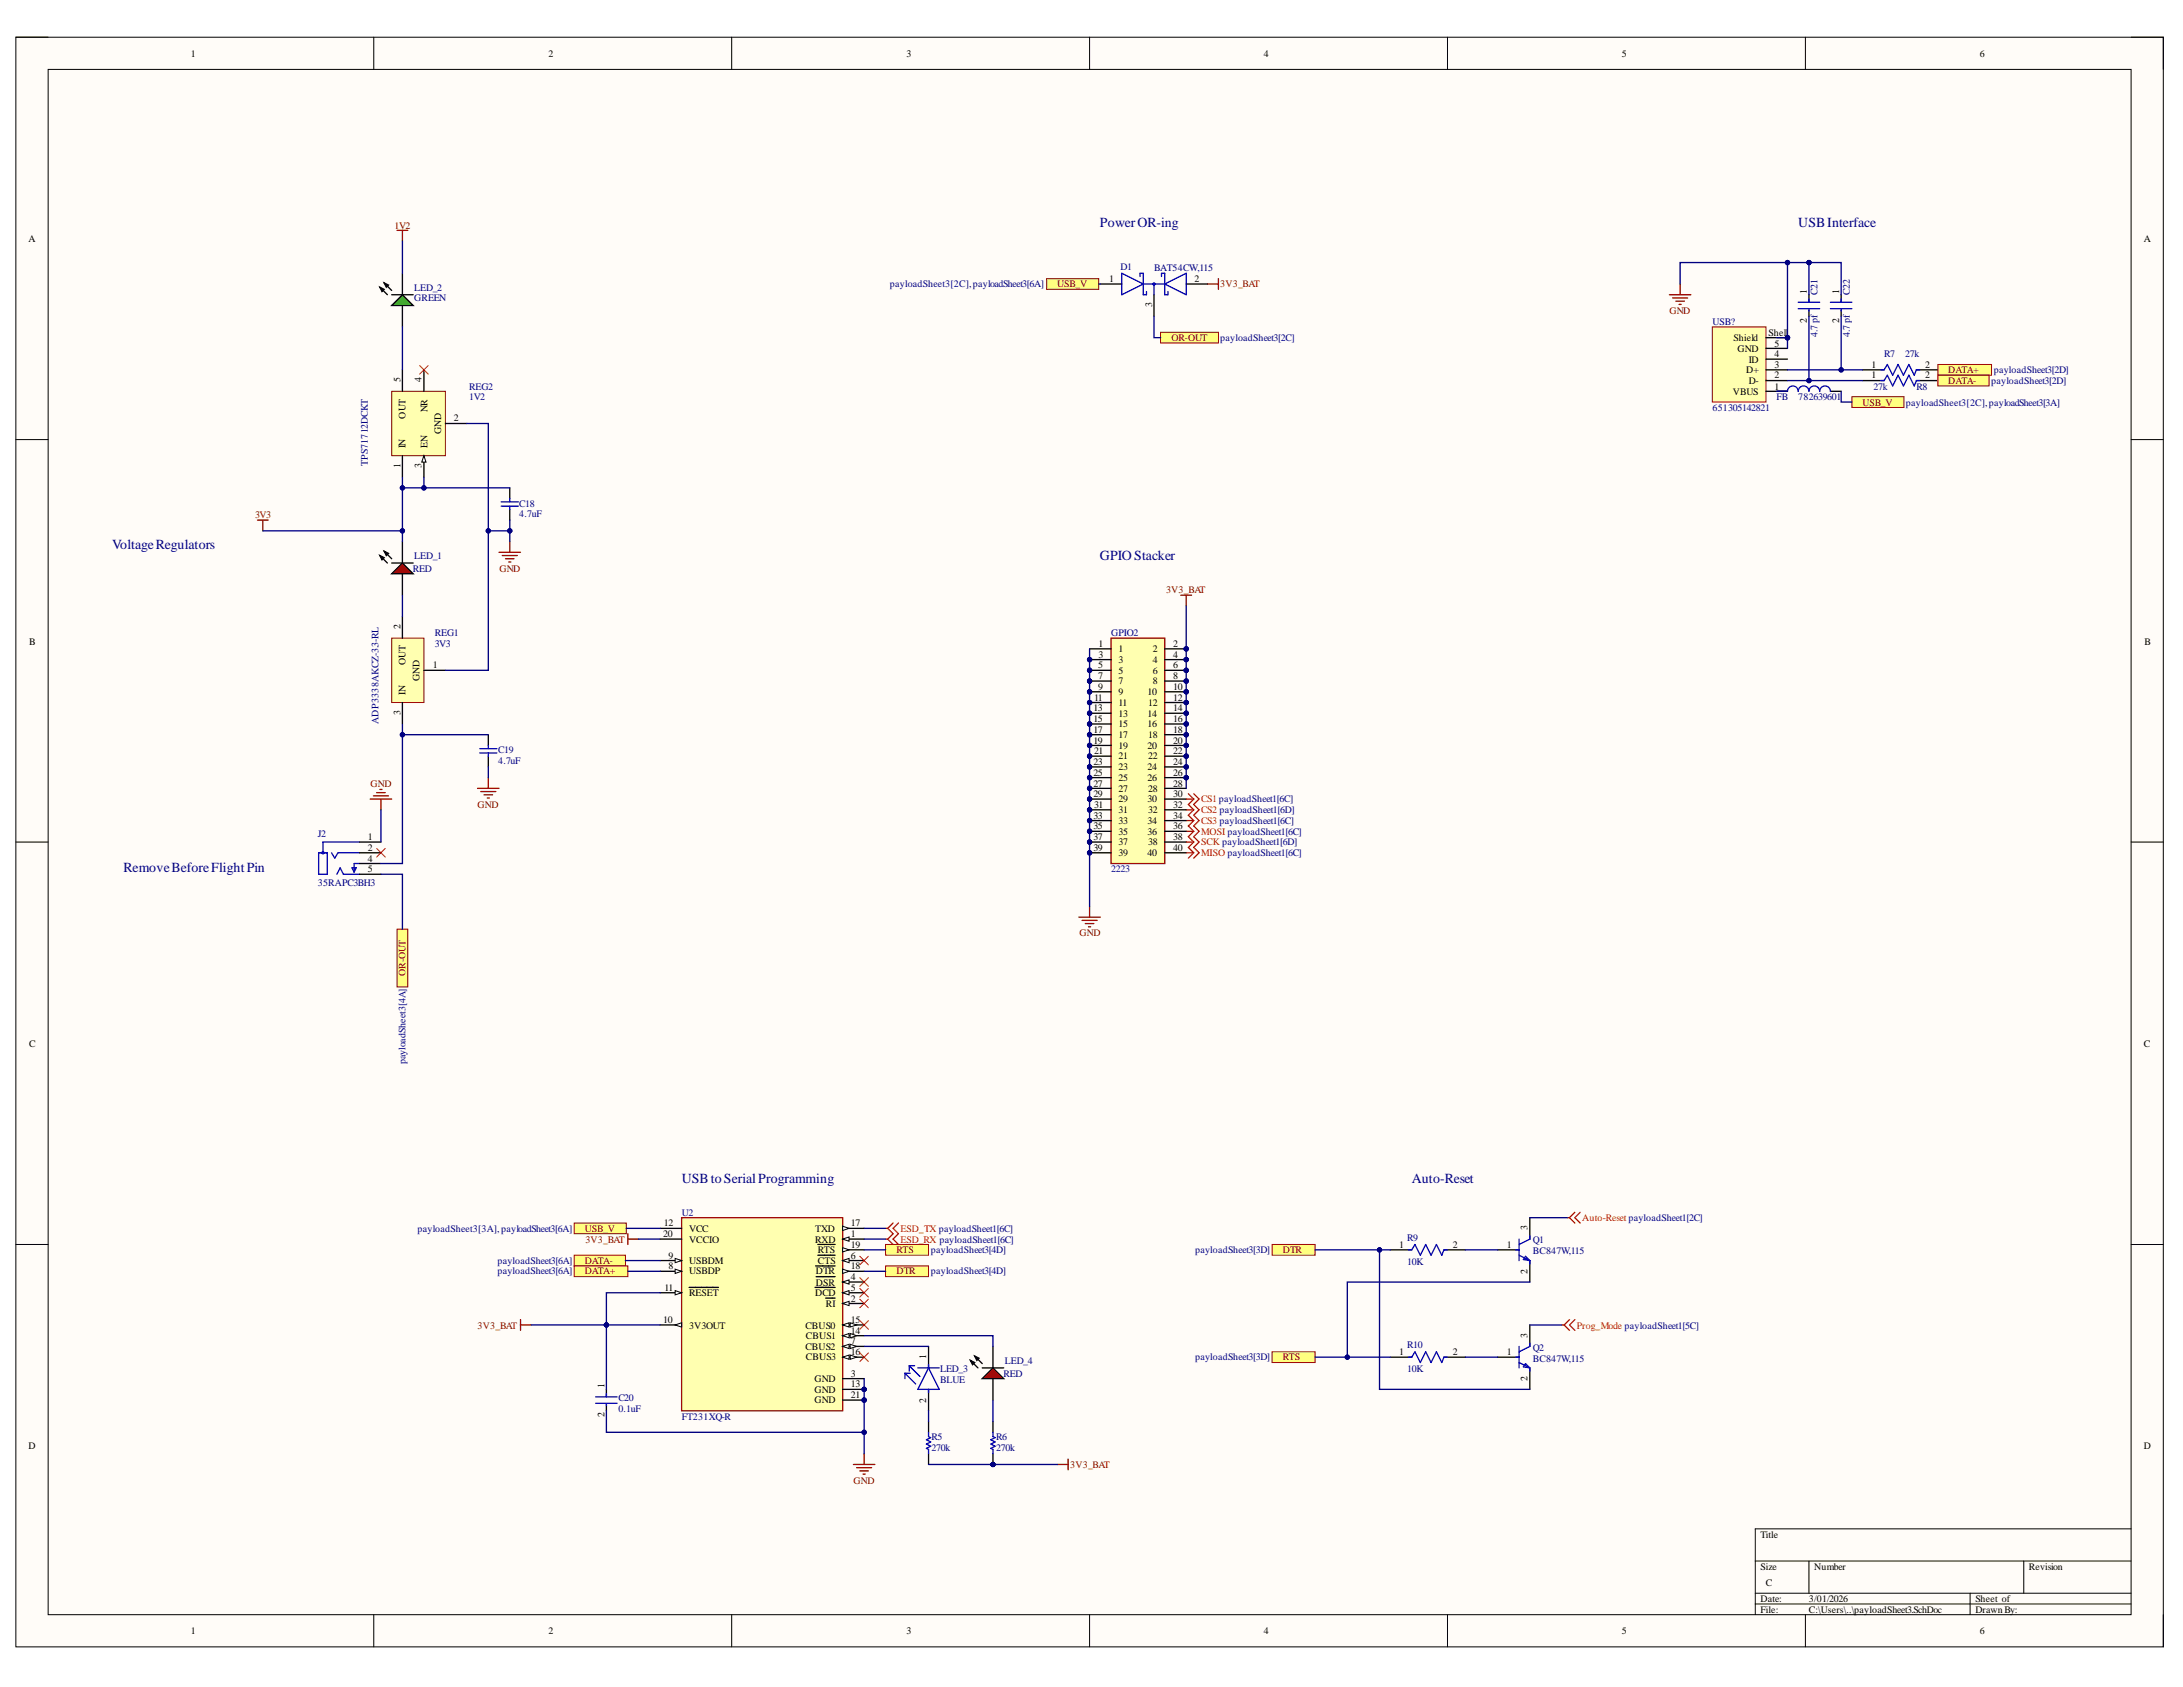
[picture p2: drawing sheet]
<svg xmlns="http://www.w3.org/2000/svg" width="279mm" height="216mm" viewBox="0 0 279 216" stroke-linecap="round" stroke-linejoin="round" font-family="sans-serif">
<defs><g id="words">
<g font-size="1.8" fill="#000080">
<text x="140.8" y="29.1">PowerOR-ing</text>
<text x="230.2" y="29.1">USBInterface</text>
<text x="14.4" y="70.3">VoltageRegulators</text>
<text x="140.8" y="71.7">GPIO Stacker</text>
<text x="15.8" y="111.6">RemoveBeforeFlightPin</text>
<text x="87.3" y="151.4">USBtoSerialProgramming</text>
<text x="180.7" y="151.4">Auto-Reset</text>
</g>
<g font-size="1.3">
<text x="24.4" y="7.3">1</text>
<text x="70.2" y="7.3">2</text>
<text x="116" y="7.3">3</text>
<text x="161.8" y="7.3">4</text>
<text x="207.6" y="7.3">5</text>
<text x="253.4" y="7.3">6</text>
<text x="3.6" y="30.9">A</text>
<text x="274.4" y="30.9">A</text>
<text x="142" y="36.1">1</text>
<text x="147.5" y="39.3" transform="rotate(-90 147.5 39.3)">3</text>
<text x="152.9" y="36.1">2</text>
<text x="231.3" y="41.3" transform="rotate(-90 231.3 41.3)">2</text>
<text x="231.3" y="37.6" transform="rotate(-90 231.3 37.6)">1</text>
<text x="235.4" y="41.3" transform="rotate(-90 235.4 41.3)">2</text>
<text x="235.4" y="37.6" transform="rotate(-90 235.4 37.6)">1</text>
<text x="221.9" y="43.6">Shield</text>
<text x="222.4" y="45.1">GND</text>
<text x="223.5" y="47.8">D+</text>
<text x="223.8" y="46.4">ID</text>
<text x="226.4" y="42.9">Shell</text>
<text x="227.1" y="47.1">3</text>
<text x="227.1" y="45.7">4</text>
<text x="227.1" y="44.4">5</text>
<text x="239.5" y="47.1">1</text>
<text x="246.4" y="47.1">2</text>
<text x="51.2" y="48.9" transform="rotate(-90 51.2 48.9)">5</text>
<text x="51.9" y="53.6" transform="rotate(-90 51.9 53.6)">OUT</text>
<text x="53.9" y="48.9" transform="rotate(-90 53.9 48.9)">4</text>
<text x="54.7" y="52.7" transform="rotate(-90 54.7 52.7)">NR</text>
<text x="58.1" y="53.9">2</text>
<text x="221.8" y="50.5">VBUS</text>
<text x="223.8" y="49.1">D-</text>
<text x="227.1" y="49.9">1</text>
<text x="227.1" y="48.4">2</text>
<text x="239.5" y="48.4">1</text>
<text x="246.4" y="48.4">2</text>
<text x="51.2" y="59.9" transform="rotate(-90 51.2 59.9)">1</text>
<text x="51.9" y="57.4" transform="rotate(-90 51.9 57.4)">IN</text>
<text x="53.9" y="59.9" transform="rotate(-90 53.9 59.9)">3</text>
<text x="54.7" y="57.4" transform="rotate(-90 54.7 57.4)">EN</text>
<text x="56.5" y="55.5" transform="rotate(-90 56.5 55.5)">GND</text>
<text x="3.7" y="82.5">B</text>
<text x="51.2" y="80.5" transform="rotate(-90 51.2 80.5)">2</text>
<text x="140.6" y="82.8">1</text>
<text x="143.2" y="83.5">1</text>
<text x="147.6" y="83.5">2</text>
<text x="150.2" y="82.8">2</text>
<text x="274.5" y="82.5">B</text>
<text x="51.9" y="88.9" transform="rotate(-90 51.9 88.9)">IN</text>
<text x="51.9" y="85.1" transform="rotate(-90 51.9 85.1)">OUT</text>
<text x="53.7" y="87.1" transform="rotate(-90 53.7 87.1)">GND</text>
<text x="55.4" y="85.5">1</text>
<text x="140" y="89.7">11</text>
<text x="140.5" y="85.5">5</text>
<text x="140.5" y="86.9">7</text>
<text x="140.5" y="88.3">9</text>
<text x="140.6" y="84.2">3</text>
<text x="143.2" y="84.9">3</text>
<text x="143.2" y="86.2">5</text>
<text x="143.2" y="87.6">7</text>
<text x="143.2" y="89">9</text>
<text x="146.9" y="89">10</text>
<text x="147.6" y="84.9">4</text>
<text x="147.6" y="86.2">6</text>
<text x="147.6" y="87.6">8</text>
<text x="150.2" y="84.2">4</text>
<text x="150.2" y="85.5">6</text>
<text x="150.2" y="86.9">8</text>
<text x="150.2" y="88.3">10</text>
<text x="150.2" y="89.7">12</text>
<text x="51.2" y="91.5" transform="rotate(-90 51.2 91.5)">3</text>
<text x="139.9" y="91">13</text>
<text x="139.9" y="92.4">15</text>
<text x="139.9" y="93.8">17</text>
<text x="139.9" y="95.2">19</text>
<text x="143.2" y="90.3">11</text>
<text x="143.2" y="91.7">13</text>
<text x="143.2" y="93.1">15</text>
<text x="143.2" y="94.5">17</text>
<text x="143.2" y="95.8">19</text>
<text x="146.9" y="91.7">14</text>
<text x="146.9" y="93.1">16</text>
<text x="146.9" y="95.8">20</text>
<text x="147" y="90.3">12</text>
<text x="147" y="94.5">18</text>
<text x="150.2" y="91">14</text>
<text x="150.2" y="92.4">16</text>
<text x="150.2" y="93.8">18</text>
<text x="150.2" y="95.2">20</text>
<text x="139.9" y="97.9">23</text>
<text x="139.9" y="99.3">25</text>
<text x="139.9" y="100.7">27</text>
<text x="140" y="96.5">21</text>
<text x="143.2" y="97.2">21</text>
<text x="143.2" y="98.5">23</text>
<text x="143.2" y="100">25</text>
<text x="143.2" y="101.3">27</text>
<text x="146.9" y="98.5">24</text>
<text x="146.9" y="100">26</text>
<text x="147" y="97.2">22</text>
<text x="147" y="101.3">28</text>
<text x="150.2" y="96.5">22</text>
<text x="150.2" y="97.9">24</text>
<text x="150.2" y="99.3">26</text>
<text x="150.2" y="100.7">28</text>
<text x="47.1" y="107.5">1</text>
<text x="139.9" y="102">29</text>
<text x="139.9" y="104.8">33</text>
<text x="139.9" y="106.1">35</text>
<text x="139.9" y="107.5">37</text>
<text x="140" y="103.4">31</text>
<text x="143.2" y="102.7">29</text>
<text x="143.2" y="104">31</text>
<text x="143.2" y="105.5">33</text>
<text x="143.2" y="106.8">35</text>
<text x="146.9" y="102.7">30</text>
<text x="146.9" y="105.5">34</text>
<text x="146.9" y="106.8">36</text>
<text x="147" y="104">32</text>
<text x="150.2" y="102">30</text>
<text x="150.2" y="103.4">32</text>
<text x="150.2" y="104.8">34</text>
<text x="150.2" y="106.1">36</text>
<text x="150.2" y="107.5">38</text>
<text x="47.1" y="108.9">2</text>
<text x="47.1" y="110.3">4</text>
<text x="47.1" y="111.6">5</text>
<text x="139.9" y="108.9">39</text>
<text x="143.2" y="108.2">37</text>
<text x="143.2" y="109.6">39</text>
<text x="146.9" y="109.6">40</text>
<text x="147" y="108.2">38</text>
<text x="150.2" y="108.9">40</text>
<text x="3.7" y="134">C</text>
<text x="274.4" y="134">C</text>
<text x="84.9" y="158.3">20</text>
<text x="85" y="156.9">12</text>
<text x="85.6" y="161.1">9</text>
<text x="88.2" y="157.6">VCC</text>
<text x="88.2" y="159">VCCIO</text>
<text x="88.2" y="161.8">USBDM</text>
<text x="104.3" y="159">RXD</text>
<text x="104.3" y="157.6">TXD</text>
<text x="104.7" y="161.8">CTS</text>
<text x="104.7" y="160.4">RTS</text>
<text x="108.9" y="161.1">6</text>
<text x="108.9" y="159.7">19</text>
<text x="108.9" y="158.3">1</text>
<text x="108.9" y="156.9">17</text>
<text x="179.1" y="159.7">1</text>
<text x="185.9" y="159.7">2</text>
<text x="192.9" y="159.7">1</text>
<text x="195.5" y="157.4" transform="rotate(-90 195.5 157.4)">3</text>
<text x="85.1" y="165.2">11</text>
<text x="85.6" y="162.4">8</text>
<text x="88.2" y="165.9">RESET</text>
<text x="88.2" y="163.1">USBDP</text>
<text x="104.3" y="165.9">DCD</text>
<text x="104.4" y="164.5">DSR</text>
<text x="104.4" y="163.1">DTR</text>
<text x="105.7" y="167.2">RI</text>
<text x="108.9" y="165.2">5</text>
<text x="108.9" y="163.8">4</text>
<text x="108.9" y="162.4">18</text>
<text x="108.9" y="166.6">2</text>
<text x="195.5" y="163" transform="rotate(-90 195.5 163)">2</text>
<text x="84.9" y="169.3">10</text>
<text x="88.2" y="170">3V3OUT</text>
<text x="103.1" y="170">CBUS0</text>
<text x="103.1" y="172.7">CBUS2</text>
<text x="103.2" y="171.4">CBUS1</text>
<text x="108.9" y="169.3">15</text>
<text x="108.9" y="170.7">14</text>
<text x="108.9" y="172.1">7</text>
<text x="108.9" y="173.4">16</text>
<text x="118.5" y="173.9" transform="rotate(-90 118.5 173.9)">1</text>
<text x="179.1" y="173.4">1</text>
<text x="185.9" y="173.4">2</text>
<text x="192.9" y="173.4">1</text>
<text x="195.5" y="171.2" transform="rotate(-90 195.5 171.2)">3</text>
<text x="77.4" y="177.6" transform="rotate(-90 77.4 177.6)">1</text>
<text x="103.2" y="174.1">CBUS3</text>
<text x="104.3" y="176.9">GND</text>
<text x="104.3" y="178.2">GND</text>
<text x="104.3" y="179.6">GND</text>
<text x="108.9" y="176.2">3</text>
<text x="108.9" y="177.6">13</text>
<text x="108.9" y="178.9">21</text>
<text x="118.5" y="179.5" transform="rotate(-90 118.5 179.5)">2</text>
<text x="195.5" y="176.7" transform="rotate(-90 195.5 176.7)">2</text>
<text x="3.6" y="185.4">D</text>
<text x="77.4" y="181.4" transform="rotate(-90 77.4 181.4)">2</text>
<text x="274.4" y="185.4">D</text>
<text x="225.3" y="196.8">Title</text>
<text x="225.3" y="200.9">Size</text>
<text x="226" y="203">C</text>
<text x="232.2" y="200.9">Number</text>
<text x="259.7" y="200.9">Revision</text>
<text x="24.4" y="209.2">1</text>
<text x="70.2" y="209.2">2</text>
<text x="116" y="209.2">3</text>
<text x="161.8" y="209.2">4</text>
<text x="207.6" y="209.2">5</text>
<text x="225.3" y="205">Date:</text>
<text x="225.3" y="206.4">File:</text>
<text x="231.5" y="205">3/01/2026</text>
<text x="231.5" y="206.4">C:\Users\..\payloadSheet3.SchDoc</text>
<text x="252.8" y="205">Sheet of</text>
<text x="252.8" y="206.4">DrawnBy:</text>
<text x="253.4" y="209.2">6</text>
</g>
<g font-size="1.3" fill="#800000">
<text x="50.5" y="29.2">1V2</text>
<text x="135.3" y="36.8">USB_V</text>
<text x="156.2" y="36.8">3V3_BAT</text>
<text x="213.7" y="40.2">GND</text>
<text x="149.9" y="43.6">OR-OUT</text>
<text x="249.4" y="47.8">DATA+</text>
<text x="238.4" y="51.9">USB_V</text>
<text x="249.4" y="49.1">DATA-</text>
<text x="32.6" y="66.3">3V3</text>
<text x="63.9" y="73.2">GND</text>
<text x="149.2" y="75.9">3V3_BAT</text>
<text x="47.4" y="100.7">GND</text>
<text x="61.1" y="103.4">GND</text>
<text x="138.2" y="119.8">GND</text>
<text x="51.9" y="124.9" transform="rotate(-90 51.9 124.9)">OR-OUT</text>
<text x="74.8" y="157.6">USB_V</text>
<text x="74.8" y="161.8">DATA-</text>
<text x="74.9" y="159">3V3_BAT</text>
<text x="114.7" y="160.4">RTS</text>
<text x="164.2" y="160.4">DTR</text>
<text x="74.8" y="163.1">DATA+</text>
<text x="114.7" y="163.1">DTR</text>
<text x="61.1" y="170">3V3_BAT</text>
<text x="164.2" y="174.1">RTS</text>
<text x="109.2" y="189.9">GND</text>
<text x="137" y="187.9">3V3_BAT</text>
</g>
<g font-size="1.3" fill="#000080">
<text x="143.4" y="34.6">D1</text>
<text x="147.7" y="34.7">BAT54CW,115</text>
<text x="53" y="37.2">LED_2</text>
<text x="53" y="38.5">GREEN</text>
<text x="113.9" y="36.8">payloadSheet3[2C],payloadSheet3[6A]</text>
<text x="219.2" y="41.6">USB?</text>
<text x="232.6" y="37.7" transform="rotate(-90 232.6 37.7)">C21</text>
<text x="236.8" y="37.7" transform="rotate(-90 236.8 37.7)">C22</text>
<text x="156.2" y="43.6">payloadSheet3[2C]</text>
<text x="232.6" y="43.2" transform="rotate(-90 232.6 43.2)">4.7pf</text>
<text x="236.8" y="43.2" transform="rotate(-90 236.8 43.2)">4.7pf</text>
<text x="241.2" y="45.7">R7</text>
<text x="243.9" y="45.7">27k</text>
<text x="255.2" y="47.8">payloadSheet3[2D]</text>
<text x="60" y="49.9">REG2</text>
<text x="60" y="51.2">1V2</text>
<text x="219.2" y="52.6">651305142821</text>
<text x="227.4" y="51.2">FB</text>
<text x="230.2" y="51.2">782639601</text>
<text x="239.8" y="49.9">27k</text>
<text x="243.9" y="51.9">payloadSheet3[2C],payloadSheet3[3A]</text>
<text x="245.3" y="49.9">R8</text>
<text x="254.9" y="49.1">payloadSheet3[2D]</text>
<text x="47.1" y="59.7" transform="rotate(-90 47.1 59.7)">TPS71712DCKT</text>
<text x="66.5" y="64.8">C18</text>
<text x="53" y="71.5">LED_1</text>
<text x="66.5" y="66.2">4.7uF</text>
<text x="52.8" y="73.2">RED</text>
<text x="55.6" y="81.4">REG1</text>
<text x="55.6" y="82.8">3V3</text>
<text x="142.2" y="81.4">GPIO2</text>
<text x="48.5" y="92.6" transform="rotate(-90 48.5 92.6)">ADP3338AKCZ-3.3-RL</text>
<text x="63.8" y="96.3">C19</text>
<text x="63.8" y="97.8">4.7uF</text>
<text x="40.7" y="107.1">J2</text>
<text x="40.7" y="113.4">35RAPC3BH3</text>
<text x="142.2" y="111.6">2223</text>
<text x="51.9" y="136.1" transform="rotate(-90 51.9 136.1)">payloadSheet3[4A]</text>
<text x="87.3" y="155.6">U2</text>
<text x="53.4" y="157.6">payloadSheet3[3A],payloadSheet3[6A]</text>
<text x="63.7" y="161.8">payloadSheet3[6A]</text>
<text x="119.1" y="160.4">payloadSheet3[4D]</text>
<text x="153" y="160.4">payloadSheet3[3D]</text>
<text x="180.1" y="158.9">R9</text>
<text x="180.1" y="161.9">10K</text>
<text x="196.2" y="159.1">Q1</text>
<text x="196.2" y="160.5">BC847W,115</text>
<text x="63.7" y="163.1">payloadSheet3[6A]</text>
<text x="119.1" y="163.1">payloadSheet3[4D]</text>
<text x="180.1" y="172.6">R10</text>
<text x="196.2" y="172.9">Q2</text>
<text x="79.1" y="179.3">C20</text>
<text x="120.3" y="175.6">LED_3</text>
<text x="120.3" y="177">BLUE</text>
<text x="128.4" y="176.2">RED</text>
<text x="128.6" y="174.5">LED_4</text>
<text x="153" y="174.1">payloadSheet3[3D]</text>
<text x="180.1" y="175.6">10K</text>
<text x="196.2" y="174.3">BC847W,115</text>
<text x="79.1" y="180.7">0.1uF</text>
<text x="87.3" y="181.7">FT231XQ-R</text>
<text x="119.2" y="184.3">R5</text>
<text x="119.2" y="185.7">270k</text>
<text x="127.5" y="184.3">R6</text>
<text x="127.5" y="185.7">270k</text>
</g>
<g font-size="1.3" fill="#f00">
<text x="153.7" y="106.8">MOSI payloadSheet1[6C]</text>
<text x="153.7" y="105.5">CS3 payloadSheet1[6C]</text>
<text x="153.7" y="104">CS2 payloadSheet1[6D]</text>
<text x="153.7" y="102.7">CS1 payloadSheet1[6C]</text>
<text x="153.7" y="109.6">MISO payloadSheet1[6C]</text>
<text x="153.7" y="108.2">SCK payloadSheet1[6D]</text>
<text x="115.3" y="159">ESD_RX payloadSheet1[6C]</text>
<text x="115.3" y="157.6">ESD_TX payloadSheet1[6C]</text>
<text x="202.5" y="156.3">Auto-Reset payloadSheet1[2C]</text>
<text x="201.8" y="170">Prog_Mode payloadSheet1[5C]</text>
</g>
</g></defs>
<path d="M2 4.8h274.9v206h-274.9z" fill-rule="evenodd" fill="#fffcf8"/>
<path d="M2 4.8h274.9v206h-274.9z" fill="none" stroke="#000" stroke-width=".13"/>
<path d="M6.2 8.9h266.6v197.7h-266.6z" fill-rule="evenodd" fill="#fffcf8"/>
<g fill="none" stroke="#000" stroke-width=".13">
<path d="M2 4.8h4.2M6.2 8.9h266.6v197.7h-266.6zM47.8 4.8v4.1M93.6 4.8v4.1M139.5 4.8v4.1M185.3 4.8v4.1M231.1 4.8v4.1M272.8 4.8h4.1v4.1M2 56.3h4.2M272.8 56.3h4.1M2 107.8h4.2M272.8 107.8h4.1"/>
<path d="M2 159.3h4.2M272.8 159.3h4.1M224.7 199.8h48.1M231.5 199.8v4.1M259 199.8v4.1M272.8 195.7h-48.1v10.9M47.8 206.6v4.2M93.6 206.6v4.2M139.5 206.6v4.2M185.3 206.6v4.2M224.7 203.9h48.1M224.7 205.3h48.1"/>
<path d="M231.1 206.6v4.2M252.1 203.9v2.7M276.9 206.6v4.2"/>
</g>
<g fill="none" stroke="#00f" stroke-width=".17">
<path d="M40.8 109.1h1.1v2.8h-1.1zM42.4 109.1l.4 .7 .5-.7h2.7M43.1 111.9l.4-.8 .4 .8h2.1M45 111.1h.6l-.3 .5zM46 107.8h-4.7v1.3M46 110.5h-.7v1.1"/>
<circle cx="41.3" cy="109.1" r=".14"/>
</g>
<path d="M46 109.1h2.8M46 107.8h2.8M46 110.5h2.8M46 111.9h2.8" fill="none" stroke="#000" stroke-width=".17"/>
<path d="M48.2 108.6l1.1 1.1M49.3 108.6l-1.1 1.1" fill="none" stroke="#f00" stroke-width=".13"/>
<path d="M50.1 81.7h4.2v8.2h-4.2z" fill-rule="evenodd" fill="#ffffb0"/>
<path d="M50.1 81.7h4.2v8.2h-4.2z" fill="none" stroke="#800000" stroke-width=".13"/>
<path d="M51.5 78.9v2.8M51.5 89.9v2.8M54.3 85.8h2.7" fill="none" stroke="#000" stroke-width=".17"/>
<path d="M50.1 50.1h6.9v8.2h-6.9z" fill-rule="evenodd" fill="#ffffb0"/>
<path d="M50.1 50.1h6.9v8.2h-6.9z" fill="none" stroke="#800000" stroke-width=".13"/>
<path d="M51.5 58.3v2.8M54.3 58.3v2.8M57 54.2h2.7" fill="none" stroke="#000" stroke-width=".17"/>
<path d="M54.3 58.3l.2 .8h-.5z" fill="#f8fcff"/>
<path d="M54.3 58.3l.2 .8h-.5z" fill="none" stroke="#000" stroke-width=".13"/>
<path d="M51.5 47.3v2.8M54.3 47.3v2.8" fill="none" stroke="#000" stroke-width=".17"/>
<g fill="none" stroke="#800000" stroke-width=".17">
<path d="M50.8 29.5h1.4M51.5 29.5v1.4M33 66.6h1.3M33.6 66.6v1.3M63.9 70.7h2.7M64.3 71.1h1.9M64.7 71.5h1.1M65.1 71.9h.3M65.2 69.3v1.4M62.5 99.5v1.4M47.4 102.3h2.7M47.8 101.9h1.9"/>
<path d="M48.2 101.4h1.1M48.6 101h.3M48.8 102.3v1.3M61.1 100.9h2.8M61.5 101.3h2M61.9 101.7h1.1M62.4 102.1h.2M138.1 117.4h2.7M138.5 117.8h1.9M138.9 118.2h1.1M139.3 118.6h.3M139.5 116v1.4"/>
</g>
<path d="M53.7 46.8l1.1 1.1M54.8 46.8l-1.1 1.1" fill="none" stroke="#f00" stroke-width=".13"/>
<g fill="none" stroke="#f00" stroke-width=".17">
<path d="M151.8 109.1h1M151.8 107.8h1M151.8 106.4h1M151.8 105h1M151.8 103.6h1M151.8 102.3h1M152.1 101.6l.7 .7M152.8 109.1l-.7 .7M152.8 107.8l-.7 .7 .7 .6M152.8 101.6l.7 .7-.7 .7 .7 .6-.7 .7 .7 .7-.7 .7 .7 .7-.7 .7 .7 .7-.7 .7 .7 .6-.7 .7M152.8 106.4l-.7 .7 .7 .7M152.8 105l-.7 .7 .7 .7"/>
<path d="M152.8 103.6l-.7 .7 .7 .7M152.8 102.3l-.7 .7 .7 .6"/>
</g>
<circle cx="139.5" cy="84.4" r=".28" fill="#000080"/>
<circle cx="139.5" cy="84.4" r=".28" fill="none" stroke="#000080" stroke-width=".13"/>
<circle cx="139.5" cy="85.8" r=".28" fill="#000080"/>
<circle cx="139.5" cy="85.8" r=".28" fill="none" stroke="#000080" stroke-width=".13"/>
<circle cx="139.5" cy="87.2" r=".28" fill="#000080"/>
<circle cx="139.5" cy="87.2" r=".28" fill="none" stroke="#000080" stroke-width=".13"/>
<circle cx="139.5" cy="88.5" r=".28" fill="#000080"/>
<circle cx="139.5" cy="88.5" r=".28" fill="none" stroke="#000080" stroke-width=".13"/>
<circle cx="139.5" cy="89.9" r=".28" fill="#000080"/>
<circle cx="139.5" cy="89.9" r=".28" fill="none" stroke="#000080" stroke-width=".13"/>
<circle cx="139.5" cy="91.3" r=".28" fill="#000080"/>
<circle cx="139.5" cy="91.3" r=".28" fill="none" stroke="#000080" stroke-width=".13"/>
<circle cx="139.5" cy="92.7" r=".28" fill="#000080"/>
<circle cx="139.5" cy="92.7" r=".28" fill="none" stroke="#000080" stroke-width=".13"/>
<circle cx="139.5" cy="94" r=".27" fill="#000080"/>
<circle cx="139.5" cy="94" r=".27" fill="none" stroke="#000080" stroke-width=".13"/>
<circle cx="139.5" cy="95.4" r=".27" fill="#000080"/>
<circle cx="139.5" cy="95.4" r=".27" fill="none" stroke="#000080" stroke-width=".13"/>
<circle cx="139.5" cy="96.8" r=".27" fill="#000080"/>
<circle cx="139.5" cy="96.8" r=".27" fill="none" stroke="#000080" stroke-width=".13"/>
<circle cx="139.5" cy="98.1" r=".27" fill="#000080"/>
<circle cx="139.5" cy="98.1" r=".27" fill="none" stroke="#000080" stroke-width=".13"/>
<circle cx="139.5" cy="99.5" r=".27" fill="#000080"/>
<circle cx="139.5" cy="99.5" r=".27" fill="none" stroke="#000080" stroke-width=".13"/>
<circle cx="139.5" cy="100.9" r=".27" fill="#000080"/>
<circle cx="139.5" cy="100.9" r=".27" fill="none" stroke="#000080" stroke-width=".13"/>
<circle cx="139.5" cy="102.3" r=".27" fill="#000080"/>
<circle cx="139.5" cy="102.3" r=".27" fill="none" stroke="#000080" stroke-width=".13"/>
<circle cx="139.5" cy="103.6" r=".28" fill="#000080"/>
<circle cx="139.5" cy="103.6" r=".28" fill="none" stroke="#000080" stroke-width=".13"/>
<circle cx="139.5" cy="105" r=".27" fill="#000080"/>
<circle cx="139.5" cy="105" r=".27" fill="none" stroke="#000080" stroke-width=".13"/>
<circle cx="139.5" cy="106.4" r=".27" fill="#000080"/>
<circle cx="139.5" cy="106.4" r=".27" fill="none" stroke="#000080" stroke-width=".13"/>
<circle cx="139.5" cy="107.8" r=".27" fill="#000080"/>
<circle cx="139.5" cy="107.8" r=".27" fill="none" stroke="#000080" stroke-width=".13"/>
<circle cx="139.5" cy="109.1" r=".27" fill="#000080"/>
<circle cx="139.5" cy="109.1" r=".27" fill="none" stroke="#000080" stroke-width=".13"/>
<circle cx="151.8" cy="83" r=".28" fill="#000080"/>
<circle cx="151.8" cy="83" r=".28" fill="none" stroke="#000080" stroke-width=".13"/>
<circle cx="151.8" cy="84.4" r=".28" fill="#000080"/>
<circle cx="151.8" cy="84.4" r=".28" fill="none" stroke="#000080" stroke-width=".13"/>
<circle cx="151.8" cy="85.8" r=".28" fill="#000080"/>
<circle cx="151.8" cy="85.8" r=".28" fill="none" stroke="#000080" stroke-width=".13"/>
<circle cx="151.8" cy="87.2" r=".28" fill="#000080"/>
<circle cx="151.8" cy="87.2" r=".28" fill="none" stroke="#000080" stroke-width=".13"/>
<circle cx="151.8" cy="88.5" r=".28" fill="#000080"/>
<circle cx="151.8" cy="88.5" r=".28" fill="none" stroke="#000080" stroke-width=".13"/>
<circle cx="151.8" cy="89.9" r=".28" fill="#000080"/>
<circle cx="151.8" cy="89.9" r=".28" fill="none" stroke="#000080" stroke-width=".13"/>
<circle cx="151.8" cy="91.3" r=".28" fill="#000080"/>
<circle cx="151.8" cy="91.3" r=".28" fill="none" stroke="#000080" stroke-width=".13"/>
<circle cx="151.8" cy="92.7" r=".28" fill="#000080"/>
<circle cx="151.8" cy="92.7" r=".28" fill="none" stroke="#000080" stroke-width=".13"/>
<circle cx="151.8" cy="94" r=".27" fill="#000080"/>
<circle cx="151.8" cy="94" r=".27" fill="none" stroke="#000080" stroke-width=".13"/>
<circle cx="151.8" cy="95.4" r=".27" fill="#000080"/>
<circle cx="151.8" cy="95.4" r=".27" fill="none" stroke="#000080" stroke-width=".13"/>
<circle cx="151.8" cy="96.8" r=".27" fill="#000080"/>
<circle cx="151.8" cy="96.8" r=".27" fill="none" stroke="#000080" stroke-width=".13"/>
<circle cx="151.8" cy="98.1" r=".27" fill="#000080"/>
<circle cx="151.8" cy="98.1" r=".27" fill="none" stroke="#000080" stroke-width=".13"/>
<circle cx="151.8" cy="99.5" r=".27" fill="#000080"/>
<circle cx="151.8" cy="99.5" r=".27" fill="none" stroke="#000080" stroke-width=".13"/>
<path d="M142.2 81.7h6.9v28.8h-6.9z" fill-rule="evenodd" fill="#ffffb0"/>
<path d="M142.2 81.7h6.9v28.8h-6.9z" fill="none" stroke="#800000" stroke-width=".17"/>
<path d="M139.5 83h2.7M139.5 84.4h2.7" fill="none" stroke="#000" stroke-width=".17"/>
<circle cx="139.5" cy="84.4" r=".28" fill="#000080"/>
<circle cx="139.5" cy="84.4" r=".28" fill="none" stroke="#000080" stroke-width=".13"/>
<path d="M139.5 85.8h2.7" fill="none" stroke="#000" stroke-width=".17"/>
<circle cx="139.5" cy="85.8" r=".28" fill="#000080"/>
<circle cx="139.5" cy="85.8" r=".28" fill="none" stroke="#000080" stroke-width=".13"/>
<path d="M139.5 87.2h2.7" fill="none" stroke="#000" stroke-width=".17"/>
<circle cx="139.5" cy="87.2" r=".28" fill="#000080"/>
<circle cx="139.5" cy="87.2" r=".28" fill="none" stroke="#000080" stroke-width=".13"/>
<path d="M139.5 88.5h2.7" fill="none" stroke="#000" stroke-width=".17"/>
<circle cx="139.5" cy="88.5" r=".28" fill="#000080"/>
<circle cx="139.5" cy="88.5" r=".28" fill="none" stroke="#000080" stroke-width=".13"/>
<path d="M139.5 89.9h2.7" fill="none" stroke="#000" stroke-width=".17"/>
<circle cx="139.5" cy="89.9" r=".28" fill="#000080"/>
<circle cx="139.5" cy="89.9" r=".28" fill="none" stroke="#000080" stroke-width=".13"/>
<path d="M139.5 91.3h2.7" fill="none" stroke="#000" stroke-width=".17"/>
<circle cx="139.5" cy="91.3" r=".28" fill="#000080"/>
<circle cx="139.5" cy="91.3" r=".28" fill="none" stroke="#000080" stroke-width=".13"/>
<path d="M139.5 92.7h2.7" fill="none" stroke="#000" stroke-width=".17"/>
<circle cx="139.5" cy="92.7" r=".28" fill="#000080"/>
<circle cx="139.5" cy="92.7" r=".28" fill="none" stroke="#000080" stroke-width=".13"/>
<path d="M139.5 94h2.7" fill="none" stroke="#000" stroke-width=".17"/>
<circle cx="139.5" cy="94" r=".27" fill="#000080"/>
<circle cx="139.5" cy="94" r=".27" fill="none" stroke="#000080" stroke-width=".13"/>
<path d="M139.5 95.4h2.7" fill="none" stroke="#000" stroke-width=".17"/>
<circle cx="139.5" cy="95.4" r=".27" fill="#000080"/>
<circle cx="139.5" cy="95.4" r=".27" fill="none" stroke="#000080" stroke-width=".13"/>
<path d="M139.5 96.8h2.7" fill="none" stroke="#000" stroke-width=".17"/>
<circle cx="139.5" cy="96.8" r=".27" fill="#000080"/>
<circle cx="139.5" cy="96.8" r=".27" fill="none" stroke="#000080" stroke-width=".13"/>
<path d="M139.5 98.1h2.7" fill="none" stroke="#000" stroke-width=".17"/>
<circle cx="139.5" cy="98.1" r=".27" fill="#000080"/>
<circle cx="139.5" cy="98.1" r=".27" fill="none" stroke="#000080" stroke-width=".13"/>
<path d="M139.5 99.5h2.7" fill="none" stroke="#000" stroke-width=".17"/>
<circle cx="139.5" cy="99.5" r=".27" fill="#000080"/>
<circle cx="139.5" cy="99.5" r=".27" fill="none" stroke="#000080" stroke-width=".13"/>
<path d="M139.5 100.9h2.7" fill="none" stroke="#000" stroke-width=".17"/>
<circle cx="139.5" cy="100.9" r=".27" fill="#000080"/>
<circle cx="139.5" cy="100.9" r=".27" fill="none" stroke="#000080" stroke-width=".13"/>
<path d="M139.5 102.3h2.7" fill="none" stroke="#000" stroke-width=".17"/>
<circle cx="139.5" cy="102.3" r=".27" fill="#000080"/>
<circle cx="139.5" cy="102.3" r=".27" fill="none" stroke="#000080" stroke-width=".13"/>
<path d="M139.5 103.6h2.7" fill="none" stroke="#000" stroke-width=".17"/>
<circle cx="139.5" cy="103.6" r=".28" fill="#000080"/>
<circle cx="139.5" cy="103.6" r=".28" fill="none" stroke="#000080" stroke-width=".13"/>
<path d="M139.5 105h2.7" fill="none" stroke="#000" stroke-width=".17"/>
<circle cx="139.5" cy="105" r=".27" fill="#000080"/>
<circle cx="139.5" cy="105" r=".27" fill="none" stroke="#000080" stroke-width=".13"/>
<path d="M139.5 106.4h2.7" fill="none" stroke="#000" stroke-width=".17"/>
<circle cx="139.5" cy="106.4" r=".27" fill="#000080"/>
<circle cx="139.5" cy="106.4" r=".27" fill="none" stroke="#000080" stroke-width=".13"/>
<path d="M139.5 107.8h2.7" fill="none" stroke="#000" stroke-width=".17"/>
<circle cx="139.5" cy="107.8" r=".27" fill="#000080"/>
<circle cx="139.5" cy="107.8" r=".27" fill="none" stroke="#000080" stroke-width=".13"/>
<path d="M139.5 109.1h2.7" fill="none" stroke="#000" stroke-width=".17"/>
<circle cx="139.5" cy="109.1" r=".27" fill="#000080"/>
<circle cx="139.5" cy="109.1" r=".27" fill="none" stroke="#000080" stroke-width=".13"/>
<path d="M149.1 83h2.7" fill="none" stroke="#000" stroke-width=".17"/>
<circle cx="151.8" cy="83" r=".28" fill="#000080"/>
<circle cx="151.8" cy="83" r=".28" fill="none" stroke="#000080" stroke-width=".13"/>
<path d="M149.1 84.4h2.7" fill="none" stroke="#000" stroke-width=".17"/>
<circle cx="151.8" cy="84.4" r=".28" fill="#000080"/>
<circle cx="151.8" cy="84.4" r=".28" fill="none" stroke="#000080" stroke-width=".13"/>
<path d="M149.1 85.8h2.7" fill="none" stroke="#000" stroke-width=".17"/>
<circle cx="151.8" cy="85.8" r=".28" fill="#000080"/>
<circle cx="151.8" cy="85.8" r=".28" fill="none" stroke="#000080" stroke-width=".13"/>
<path d="M149.1 87.2h2.7" fill="none" stroke="#000" stroke-width=".17"/>
<circle cx="151.8" cy="87.2" r=".28" fill="#000080"/>
<circle cx="151.8" cy="87.2" r=".28" fill="none" stroke="#000080" stroke-width=".13"/>
<path d="M149.1 88.5h2.7" fill="none" stroke="#000" stroke-width=".17"/>
<circle cx="151.8" cy="88.5" r=".28" fill="#000080"/>
<circle cx="151.8" cy="88.5" r=".28" fill="none" stroke="#000080" stroke-width=".13"/>
<path d="M149.1 89.9h2.7" fill="none" stroke="#000" stroke-width=".17"/>
<circle cx="151.8" cy="89.9" r=".28" fill="#000080"/>
<circle cx="151.8" cy="89.9" r=".28" fill="none" stroke="#000080" stroke-width=".13"/>
<path d="M149.1 91.3h2.7" fill="none" stroke="#000" stroke-width=".17"/>
<circle cx="151.8" cy="91.3" r=".28" fill="#000080"/>
<circle cx="151.8" cy="91.3" r=".28" fill="none" stroke="#000080" stroke-width=".13"/>
<path d="M149.1 92.7h2.7" fill="none" stroke="#000" stroke-width=".17"/>
<circle cx="151.8" cy="92.7" r=".28" fill="#000080"/>
<circle cx="151.8" cy="92.7" r=".28" fill="none" stroke="#000080" stroke-width=".13"/>
<path d="M149.1 94h2.7" fill="none" stroke="#000" stroke-width=".17"/>
<circle cx="151.8" cy="94" r=".27" fill="#000080"/>
<circle cx="151.8" cy="94" r=".27" fill="none" stroke="#000080" stroke-width=".13"/>
<path d="M149.1 95.4h2.7" fill="none" stroke="#000" stroke-width=".17"/>
<circle cx="151.8" cy="95.4" r=".27" fill="#000080"/>
<circle cx="151.8" cy="95.4" r=".27" fill="none" stroke="#000080" stroke-width=".13"/>
<path d="M149.1 96.8h2.7" fill="none" stroke="#000" stroke-width=".17"/>
<circle cx="151.8" cy="96.8" r=".27" fill="#000080"/>
<circle cx="151.8" cy="96.8" r=".27" fill="none" stroke="#000080" stroke-width=".13"/>
<path d="M149.1 98.1h2.7" fill="none" stroke="#000" stroke-width=".17"/>
<circle cx="151.8" cy="98.1" r=".27" fill="#000080"/>
<circle cx="151.8" cy="98.1" r=".27" fill="none" stroke="#000080" stroke-width=".13"/>
<path d="M149.1 99.5h2.7" fill="none" stroke="#000" stroke-width=".17"/>
<circle cx="151.8" cy="99.5" r=".27" fill="#000080"/>
<circle cx="151.8" cy="99.5" r=".27" fill="none" stroke="#000080" stroke-width=".13"/>
<g fill="none" stroke="#000" stroke-width=".17">
<path d="M231.5 37.7v1M231.5 39.6v.9M235.6 37.7v1M235.6 39.6v.9M238.4 48.7h2.7M238.4 47.3h2.7M245.3 48.7h2.7M245.3 47.3h2.7M149.1 100.9h2.7M149.1 102.3h2.7M149.1 103.6h2.7M149.1 105h2.7"/>
<path d="M149.1 106.4h2.7M149.1 107.8h2.7M149.1 109.1h2.7"/>
</g>
<path d="M230.2 38.7h2.7M230.2 39.5h2.7M231.5 38.3v.4M231.5 39.6v.2M234.3 38.7h2.7M234.3 39.5h2.7M235.6 38.3v.4M235.6 39.6v.2M240.7 48.7h.4l.5-.7 .6 1.4 .7-1.4 .7 1.4 .7-1.4 .7 1.4 .3-.7h.4M240.7 47.3h.4l.5-.7 .6 1.4 .7-1.4 .7 1.4 .7-1.4 .7 1.4 .3-.7h.4" fill="none" stroke="#00f" stroke-width=".17"/>
<circle cx="110.6" cy="177.8" r=".27" fill="#000080"/>
<circle cx="110.6" cy="177.8" r=".27" fill="none" stroke="#000080" stroke-width=".13"/>
<circle cx="110.6" cy="179.2" r=".27" fill="#000080"/>
<circle cx="110.6" cy="179.2" r=".27" fill="none" stroke="#000080" stroke-width=".13"/>
<path d="M87.2 155.8h20.7v24.8h-20.7z" fill-rule="evenodd" fill="#ffffb0"/>
<path d="M87.2 155.8h20.7v24.8h-20.7z" fill="none" stroke="#800000" stroke-width=".17"/>
<path d="M84.5 169.6h2.7" fill="none" stroke="#000" stroke-width=".17"/>
<path d="M86.4 169.6l.8-.3v.5z" fill="#f8fcff"/>
<path d="M86.4 169.6l.8-.3v.5z" fill="none" stroke="#000" stroke-width=".13"/>
<path d="M84.5 157.2h2.7M84.5 158.6h2.7M107.8 169.6h2.8" fill="none" stroke="#000" stroke-width=".17"/>
<path d="M107.8 169.6l.9-.3v.5z" fill="#f8fcff"/>
<path d="M107.8 169.6l.9-.3v.5z" fill="none" stroke="#000" stroke-width=".13"/>
<path d="M108.8 169.3l.8 .3-.8 .2z" fill="#f8fcff"/>
<path d="M108.8 169.3l.8 .3-.8 .2z" fill="none" stroke="#000" stroke-width=".13"/>
<path d="M107.8 170.9h2.8" fill="none" stroke="#000" stroke-width=".17"/>
<path d="M107.8 170.9l.9-.2v.5z" fill="#f8fcff"/>
<path d="M107.8 170.9l.9-.2v.5z" fill="none" stroke="#000" stroke-width=".13"/>
<path d="M108.8 170.7l.8 .2-.8 .3z" fill="#f8fcff"/>
<path d="M108.8 170.7l.8 .2-.8 .3z" fill="none" stroke="#000" stroke-width=".13"/>
<path d="M107.8 172.3h2.8" fill="none" stroke="#000" stroke-width=".17"/>
<path d="M107.8 172.3l.9-.3v.6z" fill="#f8fcff"/>
<path d="M107.8 172.3l.9-.3v.6z" fill="none" stroke="#000" stroke-width=".13"/>
<path d="M108.8 172l.8 .3-.8 .3z" fill="#f8fcff"/>
<path d="M108.8 172l.8 .3-.8 .3z" fill="none" stroke="#000" stroke-width=".13"/>
<path d="M107.9 173.7h2.7" fill="none" stroke="#000" stroke-width=".17"/>
<path d="M107.9 173.7l.8-.3v.6z" fill="#f8fcff"/>
<path d="M107.9 173.7l.8-.3v.6z" fill="none" stroke="#000" stroke-width=".13"/>
<path d="M108.8 173.4l.8 .3-.8 .3z" fill="#f8fcff"/>
<path d="M108.8 173.4l.8 .3-.8 .3z" fill="none" stroke="#000" stroke-width=".13"/>
<path d="M107.8 161.3h2.8" fill="none" stroke="#000" stroke-width=".17"/>
<path d="M107.8 161.3l.9-.2v.5z" fill="#f8fcff"/>
<path d="M107.8 161.3l.9-.2v.5z" fill="none" stroke="#000" stroke-width=".13"/>
<path d="M104.7 160.6h2.2M107.8 165.4h2.8" fill="none" stroke="#000" stroke-width=".17"/>
<path d="M107.8 165.4l.9-.2v.5z" fill="#f8fcff"/>
<path d="M107.8 165.4l.9-.2v.5z" fill="none" stroke="#000" stroke-width=".13"/>
<path d="M104.3 164.8h2.6M107.8 164.1h2.8" fill="none" stroke="#000" stroke-width=".17"/>
<path d="M107.8 164.1l.9-.3v.5z" fill="#f8fcff"/>
<path d="M107.8 164.1l.9-.3v.5z" fill="none" stroke="#000" stroke-width=".13"/>
<path d="M104.5 163.4h2.4M107.8 162.7h2.8" fill="none" stroke="#000" stroke-width=".17"/>
<path d="M107.8 162.4l.9 .3-.9 .3z" fill="#f8fcff"/>
<path d="M107.8 162.4l.9 .3-.9 .3z" fill="none" stroke="#000" stroke-width=".13"/>
<path d="M84.5 165.4h2.7M104.4 162h2.5" fill="none" stroke="#000" stroke-width=".17"/>
<path d="M86.4 165.2l.8 .2-.8 .3z" fill="#f8fcff"/>
<path d="M86.4 165.2l.8 .2-.8 .3z" fill="none" stroke="#000" stroke-width=".13"/>
<path d="M88.2 164.8h3.8M107.8 166.8h2.8" fill="none" stroke="#000" stroke-width=".17"/>
<path d="M107.8 166.8l.9-.3v.6z" fill="#f8fcff"/>
<path d="M107.8 166.8l.9-.3v.6z" fill="none" stroke="#000" stroke-width=".13"/>
<path d="M107.8 160h2.8M105.7 166.1h1.2" fill="none" stroke="#000" stroke-width=".17"/>
<path d="M107.8 159.7l.9 .3-.9 .2z" fill="#f8fcff"/>
<path d="M107.8 159.7l.9 .3-.9 .2z" fill="none" stroke="#000" stroke-width=".13"/>
<path d="M104.7 159.3h2.2M107.8 158.6h2.8" fill="none" stroke="#000" stroke-width=".17"/>
<path d="M107.8 158.6l.9-.3v.6z" fill="#f8fcff"/>
<path d="M107.8 158.6l.9-.3v.6z" fill="none" stroke="#000" stroke-width=".13"/>
<path d="M107.8 157.2h2.8" fill="none" stroke="#000" stroke-width=".17"/>
<path d="M107.8 156.9l.9 .3-.9 .3z" fill="#f8fcff"/>
<path d="M107.8 156.9l.9 .3-.9 .3z" fill="none" stroke="#000" stroke-width=".13"/>
<path d="M84.5 161.3h2.7" fill="none" stroke="#000" stroke-width=".17"/>
<path d="M86.4 161.1l.8 .2-.8 .3z" fill="#f8fcff"/>
<path d="M86.4 161.1l.8 .2-.8 .3z" fill="none" stroke="#000" stroke-width=".13"/>
<path d="M84.5 162.7h2.7" fill="none" stroke="#000" stroke-width=".17"/>
<path d="M86.4 162.4l.8 .3-.8 .3z" fill="#f8fcff"/>
<path d="M86.4 162.4l.8 .3-.8 .3z" fill="none" stroke="#000" stroke-width=".13"/>
<path d="M107.9 176.4h2.7M107.9 177.8h2.7" fill="none" stroke="#000" stroke-width=".17"/>
<circle cx="110.6" cy="177.8" r=".27" fill="#000080"/>
<circle cx="110.6" cy="177.8" r=".27" fill="none" stroke="#000080" stroke-width=".13"/>
<path d="M107.9 179.2h2.7" fill="none" stroke="#000" stroke-width=".17"/>
<circle cx="110.6" cy="179.2" r=".27" fill="#000080"/>
<circle cx="110.6" cy="179.2" r=".27" fill="none" stroke="#000080" stroke-width=".13"/>
<path d="M109.2 187.4h2.8M109.6 187.8h2M110 188.2h1.1M110.5 188.7h.2M110.6 186v1.4" fill="none" stroke="#800000" stroke-width=".17"/>
<path d="M228.8 50.1a.69 .69 0 0 1 .7-.7 .69 .69 0 0 1 .7 .7 .69 .69 0 0 1 .6-.7 .69 .69 0 0 1 .7 .7 .69 .69 0 0 1 .7-.7 .69 .69 0 0 1 .7 .7 .69 .69 0 0 1 .7-.7 .69 .69 0 0 1 .7 .7" fill="none" stroke="#00f" stroke-width=".17"/>
<path d="M227.4 50.1h1.4M234.3 50.1h1.3" fill="none" stroke="#000" stroke-width=".17"/>
<circle cx="228.8" cy="43.2" r=".28" fill="#000080"/>
<circle cx="228.8" cy="43.2" r=".28" fill="none" stroke="#000080" stroke-width=".13"/>
<path d="M219.2 41.8h6.8v9.7h-6.8z" fill-rule="evenodd" fill="#ffffb0"/>
<path d="M219.2 41.8h6.8v9.7h-6.8z" fill="none" stroke="#800000" stroke-width=".13"/>
<path d="M226 43.2h2.8" fill="none" stroke="#000" stroke-width=".17"/>
<circle cx="228.8" cy="43.2" r=".28" fill="#000080"/>
<circle cx="228.8" cy="43.2" r=".28" fill="none" stroke="#000080" stroke-width=".13"/>
<path d="M226 50.1h2.8M226 48.7h2.8M226 47.3h2.8M226 46h2.8M226 44.6h2.8M77.6 177.8v1M77.6 179.7v.9" fill="none" stroke="#000" stroke-width=".17"/>
<path d="M213.7 37.7h2.7M214.1 38.1h1.9M214.5 38.5h1.1M214.9 39h.3M215 36.3v1.4M66.6 168.9v1.4M66.6 169.6h1.4" fill="none" stroke="#800000" stroke-width=".17"/>
<path d="M76.2 178.8h2.8M76.2 179.6h2.8M77.6 178.4v.4M77.6 179.7v.2" fill="none" stroke="#00f" stroke-width=".17"/>
<path d="M110 160.8l1.1 1.1M110 169l1.1 1.1M110 166.3l1.1 1.1M110 164.9l1.1 1.1M110 163.5l1.1 1.1M110 173.1l1.1 1.1M111.1 160.8l-1.1 1.1M111.1 169l-1.1 1.1M111.1 166.3l-1.1 1.1M111.1 164.9l-1.1 1.1M111.1 163.5l-1.1 1.1M111.1 173.1l-1.1 1.1" fill="none" stroke="#f00" stroke-width=".13"/>
<path d="M113.3 159.3h5.5v1.3h-5.5z" fill-rule="evenodd" fill="#ffff80"/>
<path d="M113.3 159.3h5.5v1.3h-5.5z" fill="none" stroke="#800000" stroke-width=".13"/>
<path d="M113.3 162h5.5v1.4h-5.5z" fill-rule="evenodd" fill="#ffff80"/>
<path d="M113.3 162h5.5v1.4h-5.5z" fill="none" stroke="#800000" stroke-width=".13"/>
<circle cx="127.1" cy="187.4" r=".27" fill="#000080"/>
<circle cx="127.1" cy="187.4" r=".27" fill="none" stroke="#000080" stroke-width=".13"/>
<path d="M127.1 181.9v1.4M127.1 186v1.4" fill="none" stroke="#000" stroke-width=".17"/>
<circle cx="127.1" cy="187.4" r=".27" fill="#000080"/>
<circle cx="127.1" cy="187.4" r=".27" fill="none" stroke="#000080" stroke-width=".13"/>
<path d="M118.8 183.3v.6l.3 .1-.5 .3 .5 .2-.5 .3 .5 .3-.5 .3 .2 .1v.5M127.1 183.3v.6l.3 .1-.6 .3 .6 .2-.6 .3 .6 .3-.6 .3 .3 .1v.5" fill="none" stroke="#00f" stroke-width=".17"/>
<path d="M118.8 181.9v1.4M118.8 186v1.4" fill="none" stroke="#000" stroke-width=".17"/>
<path d="M73.5 156.5h6.7v1.4h-6.7z" fill-rule="evenodd" fill="#ffff80"/>
<path d="M73.5 156.5h6.7v1.4h-6.7z" fill="none" stroke="#800000" stroke-width=".13"/>
<path d="M237 50.8h6.7v1.3h-6.7z" fill-rule="evenodd" fill="#ffff80"/>
<path d="M237 50.8h6.7v1.3h-6.7z" fill="none" stroke="#800000" stroke-width=".13"/>
<path d="M248 46.6h6.9v1.4h-6.9z" fill-rule="evenodd" fill="#ffff80"/>
<path d="M248 46.6h6.9v1.4h-6.9z" fill="none" stroke="#800000" stroke-width=".13"/>
<path d="M248 48h6.6v1.4h-6.6z" fill-rule="evenodd" fill="#ffff80"/>
<path d="M248 48h6.6v1.4h-6.6z" fill="none" stroke="#800000" stroke-width=".13"/>
<path d="M73.5 160.6h6.5v1.4h-6.5z" fill-rule="evenodd" fill="#ffff80"/>
<path d="M73.5 160.6h6.5v1.4h-6.5z" fill="none" stroke="#800000" stroke-width=".13"/>
<path d="M73.5 162h6.9v1.4h-6.9z" fill-rule="evenodd" fill="#ffff80"/>
<path d="M73.5 162h6.9v1.4h-6.9z" fill="none" stroke="#800000" stroke-width=".13"/>
<path d="M80.4 157.9v1.4M80.4 158.6h1.3M135.3 187.4h1.4M136.7 186.7v1.4" fill="none" stroke="#800000" stroke-width=".17"/>
<path d="M134 35.7h6.6v1.3h-6.6z" fill-rule="evenodd" fill="#ffff80"/>
<path d="M134 35.7h6.6v1.3h-6.6z" fill="none" stroke="#800000" stroke-width=".13"/>
<path d="M148.5 42.5h7.4v1.4h-7.4z" fill-rule="evenodd" fill="#ffff80"/>
<path d="M148.5 42.5h7.4v1.4h-7.4z" fill="none" stroke="#800000" stroke-width=".13"/>
<g fill="none" stroke="#00f" stroke-width=".17">
<path d="M143.6 35l2.7 1.3-2.7 1.4zM145.9 35.4v-.4h.4v2.7h.4v-.4M146.3 36.3h2.8M147.7 36.3v1.4M148.7 35.4v-.4h.4v2.7h.4v-.4M149.1 36.3l2.7-1.3v2.7z"/>
<circle cx="147.7" cy="36.3" r=".14"/>
</g>
<path d="M140.8 36.3h2.8M147.7 37.7v2.8M151.8 36.3h2.8" fill="none" stroke="#000" stroke-width=".17"/>
<path d="M50.8 118.9h1.4v7.4h-1.4z" fill-rule="evenodd" fill="#ffff80"/>
<path d="M50.8 118.9h1.4v7.4h-1.4z" fill="none" stroke="#800000" stroke-width=".13"/>
<path d="M154.6 36.3h1.3M155.9 35.7v1.3M151.1 76.2h1.4M151.8 76.2v1.3" fill="none" stroke="#800000" stroke-width=".17"/>
<path d="M177.9 160h2.8M184.8 160h2.8M191.7 160h2.7M195.8 155.8v2.8M177.9 173.7h2.8M184.8 173.7h2.8M191.7 173.7h2.7M195.8 161.3v2.8M195.8 169.6v2.7M195.8 175.1v2.7" fill="none" stroke="#000" stroke-width=".17"/>
<g fill="none" stroke="#00f" stroke-width=".17">
<path d="M180.3 160h.4l.4-.7 .7 1.3 .7-1.3 .7 1.3 .6-1.3 .7 1.3 .3-.6h.4M194 160h.4M194.4 158.6v2.7M195.8 158.2v.4l-1.4 .7M180.3 173.7h.4l.4-.7 .7 1.4 .7-1.4 .7 1.4 .6-1.4 .7 1.4 .3-.7h.4M194 173.7h.4M194.4 172.3v2.8M194.4 160.6l1.4 .7M194.4 174.4l1.4 .7M195.3 160.8l.5 .5-.8-.1zM195.3 174.5l.5 .6-.8-.2zM195.8 161.3v.4"/>
<path d="M195.8 171.9v.4l-1.4 .7M195.8 175.1v.4"/>
</g>
<path d="M162.8 173h5.5v1.4h-5.5z" fill-rule="evenodd" fill="#ffff80"/>
<path d="M162.8 173h5.5v1.4h-5.5z" fill="none" stroke="#800000" stroke-width=".13"/>
<path d="M162.8 159.3h5.5v1.3h-5.5z" fill-rule="evenodd" fill="#ffff80"/>
<path d="M162.8 159.3h5.5v1.3h-5.5z" fill="none" stroke="#800000" stroke-width=".13"/>
<g fill="none" stroke="#f00" stroke-width=".17">
<path d="M113.3 158.6h.3M113.3 157.2h.3M113.6 158.6l.7 .7M113.6 157.2l.7 .7-.7 .7M114.3 156.5l-.7 .7M115 156.5l-.7 .7 .7 .7-.7 .7 .7 .7M200.6 155.8h.3M200.9 155.8l.7 .7M201.6 155.2l-.7 .6M202.2 155.2l-.6 .6 .6 .7M199.9 169.6h.3M200.2 169.6l.7 .7"/>
<path d="M200.9 168.9l-.7 .7M201.6 168.9l-.7 .7 .7 .7"/>
</g>
<path d="M51.5 69.3v2.8M51.5 73.4v2.8M65.2 62.4v1.4M65.2 65.2v1.4M62.5 94v1.4M62.5 96.8v1.3" fill="none" stroke="#000" stroke-width=".17"/>
<path d="M64.1 64.2h2.2M64.1 64.8h2.2M65.2 63.8v.4M65.2 64.8v.4M61.4 95.8h2.2M61.4 96.4h2.2M62.5 95.4v.4M62.5 96.4v.4" fill="none" stroke="#00f" stroke-width=".17"/>
<path d="M50.1 73.4l1.4-1.3 1.4 1.3z" fill="#f00"/>
<path d="M51.5 35v2.7M51.5 39.1v2.7M48.6 71.1l.6 .3-.3 .2zM48.6 71.1l1 1M49.2 70.5l.5 .3-.3 .3zM49.2 70.5l.9 1M50.1 73.4l1.4-1.3 1.4 1.3zM50.1 72.1h2.8" fill="none" stroke="#000" stroke-width=".17"/>
<path d="M48.6 71.1l.6 .3-.3 .2zM49.2 70.5l.5 .3-.3 .3z" fill="#000"/>
<path d="M50.1 39.1l1.4-1.4 1.4 1.4z" fill="#00bf00"/>
<path d="M48.6 36.8l.6 .2-.3 .3zM48.6 36.8l1 .9M49.2 36.2l.5 .3-.3 .3zM49.2 36.2l.9 1M50.1 39.1l1.4-1.4 1.4 1.4zM50.1 37.7h2.8M118.8 172.3v2.8M118.8 177.8v2.8M127.1 172.3v2.8M127.1 176.4v2.8" fill="none" stroke="#000" stroke-width=".17"/>
<path d="M48.6 36.8l.6 .2-.3 .3zM49.2 36.2l.5 .3-.3 .3z" fill="#000"/>
<path d="M115.8 175.7l1.4 1.4M115.8 175.7v.7M115.8 175.7h.7M116.4 174.8l1.3 1.4M116.4 174.8v.7M116.4 174.8h.7M117.5 175.1h2.7M118.8 175.1l1.4 2.7h-2.7zM118.8 174.7v.4M118.8 177.8v.4" fill="none" stroke="#00f" stroke-width=".17"/>
<path d="M125.7 176.4l1.4-1.3 1.4 1.3z" fill="#f00"/>
<path d="M124.2 174.1l.6 .3-.3 .3zM124.2 174.1l1 1M124.8 173.6l.5 .2-.3 .3zM124.8 173.6l.9 .9M125.7 176.4l1.4-1.3 1.4 1.3zM125.7 175.1h2.8" fill="none" stroke="#000" stroke-width=".17"/>
<path d="M124.2 174.1l.6 .3-.3 .3zM124.8 173.6l.5 .2-.3 .3z" fill="#000"/>
<path d="M54.3 61.1v1.3h-2.8" fill="none" stroke="#000080" stroke-width=".17"/>
<circle cx="51.5" cy="62.4" r=".27" fill="#000080"/>
<circle cx="51.5" cy="62.4" r=".27" fill="none" stroke="#000080" stroke-width=".13"/>
<circle cx="54.3" cy="62.4" r=".27" fill="#000080"/>
<circle cx="54.3" cy="62.4" r=".27" fill="none" stroke="#000080" stroke-width=".13"/>
<path d="M33.6 67.9h17.9" fill="none" stroke="#000080" stroke-width=".17"/>
<circle cx="51.5" cy="67.9" r=".27" fill="#000080"/>
<circle cx="51.5" cy="67.9" r=".27" fill="none" stroke="#000080" stroke-width=".13"/>
<path d="M51.5 92.7v17.8h-2.7M62.5 98.1v1.4" fill="none" stroke="#000080" stroke-width=".17"/>
<circle cx="51.5" cy="94" r=".27" fill="#000080"/>
<circle cx="51.5" cy="94" r=".27" fill="none" stroke="#000080" stroke-width=".13"/>
<path d="M59.7 54.2h2.8v31.6h-5.5" fill="none" stroke="#000080" stroke-width=".17"/>
<circle cx="62.5" cy="67.9" r=".27" fill="#000080"/>
<circle cx="62.5" cy="67.9" r=".27" fill="none" stroke="#000080" stroke-width=".13"/>
<path d="M65.2 66.6v2.7" fill="none" stroke="#000080" stroke-width=".17"/>
<circle cx="65.2" cy="67.9" r=".27" fill="#000080"/>
<circle cx="65.2" cy="67.9" r=".27" fill="none" stroke="#000080" stroke-width=".13"/>
<path d="M54.3 62.4h10.9" fill="none" stroke="#000080" stroke-width=".17"/>
<circle cx="54.3" cy="62.4" r=".27" fill="#000080"/>
<circle cx="54.3" cy="62.4" r=".27" fill="none" stroke="#000080" stroke-width=".13"/>
<path d="M62.5 67.9h2.7" fill="none" stroke="#000080" stroke-width=".17"/>
<circle cx="65.2" cy="67.9" r=".27" fill="#000080"/>
<circle cx="65.2" cy="67.9" r=".27" fill="none" stroke="#000080" stroke-width=".13"/>
<circle cx="62.5" cy="67.9" r=".27" fill="#000080"/>
<circle cx="62.5" cy="67.9" r=".27" fill="none" stroke="#000080" stroke-width=".13"/>
<path d="M139.5 83v33" fill="none" stroke="#000080" stroke-width=".17"/>
<circle cx="139.5" cy="84.4" r=".28" fill="#000080"/>
<circle cx="139.5" cy="84.4" r=".28" fill="none" stroke="#000080" stroke-width=".13"/>
<circle cx="139.5" cy="85.8" r=".28" fill="#000080"/>
<circle cx="139.5" cy="85.8" r=".28" fill="none" stroke="#000080" stroke-width=".13"/>
<circle cx="139.5" cy="87.2" r=".28" fill="#000080"/>
<circle cx="139.5" cy="87.2" r=".28" fill="none" stroke="#000080" stroke-width=".13"/>
<circle cx="139.5" cy="88.5" r=".28" fill="#000080"/>
<circle cx="139.5" cy="88.5" r=".28" fill="none" stroke="#000080" stroke-width=".13"/>
<circle cx="139.5" cy="89.9" r=".28" fill="#000080"/>
<circle cx="139.5" cy="89.9" r=".28" fill="none" stroke="#000080" stroke-width=".13"/>
<circle cx="139.5" cy="91.3" r=".28" fill="#000080"/>
<circle cx="139.5" cy="91.3" r=".28" fill="none" stroke="#000080" stroke-width=".13"/>
<circle cx="139.5" cy="92.7" r=".28" fill="#000080"/>
<circle cx="139.5" cy="92.7" r=".28" fill="none" stroke="#000080" stroke-width=".13"/>
<circle cx="139.5" cy="94" r=".27" fill="#000080"/>
<circle cx="139.5" cy="94" r=".27" fill="none" stroke="#000080" stroke-width=".13"/>
<circle cx="139.5" cy="95.4" r=".27" fill="#000080"/>
<circle cx="139.5" cy="95.4" r=".27" fill="none" stroke="#000080" stroke-width=".13"/>
<circle cx="139.5" cy="96.8" r=".27" fill="#000080"/>
<circle cx="139.5" cy="96.8" r=".27" fill="none" stroke="#000080" stroke-width=".13"/>
<circle cx="139.5" cy="98.1" r=".27" fill="#000080"/>
<circle cx="139.5" cy="98.1" r=".27" fill="none" stroke="#000080" stroke-width=".13"/>
<circle cx="139.5" cy="99.5" r=".27" fill="#000080"/>
<circle cx="139.5" cy="99.5" r=".27" fill="none" stroke="#000080" stroke-width=".13"/>
<circle cx="139.5" cy="100.9" r=".27" fill="#000080"/>
<circle cx="139.5" cy="100.9" r=".27" fill="none" stroke="#000080" stroke-width=".13"/>
<circle cx="139.5" cy="102.3" r=".27" fill="#000080"/>
<circle cx="139.5" cy="102.3" r=".27" fill="none" stroke="#000080" stroke-width=".13"/>
<circle cx="139.5" cy="103.6" r=".28" fill="#000080"/>
<circle cx="139.5" cy="103.6" r=".28" fill="none" stroke="#000080" stroke-width=".13"/>
<circle cx="139.5" cy="105" r=".27" fill="#000080"/>
<circle cx="139.5" cy="105" r=".27" fill="none" stroke="#000080" stroke-width=".13"/>
<circle cx="139.5" cy="106.4" r=".27" fill="#000080"/>
<circle cx="139.5" cy="106.4" r=".27" fill="none" stroke="#000080" stroke-width=".13"/>
<circle cx="139.5" cy="107.8" r=".27" fill="#000080"/>
<circle cx="139.5" cy="107.8" r=".27" fill="none" stroke="#000080" stroke-width=".13"/>
<circle cx="139.5" cy="109.1" r=".27" fill="#000080"/>
<circle cx="139.5" cy="109.1" r=".27" fill="none" stroke="#000080" stroke-width=".13"/>
<path d="M51.5 94h11M48.8 103.6v4.2" fill="none" stroke="#000080" stroke-width=".17"/>
<circle cx="51.5" cy="94" r=".27" fill="#000080"/>
<circle cx="51.5" cy="94" r=".27" fill="none" stroke="#000080" stroke-width=".13"/>
<path d="M51.5 61.1v8.2" fill="none" stroke="#000080" stroke-width=".17"/>
<circle cx="51.5" cy="67.9" r=".27" fill="#000080"/>
<circle cx="51.5" cy="67.9" r=".27" fill="none" stroke="#000080" stroke-width=".13"/>
<circle cx="51.5" cy="62.4" r=".27" fill="#000080"/>
<circle cx="51.5" cy="62.4" r=".27" fill="none" stroke="#000080" stroke-width=".13"/>
<path d="M51.5 30.9v4.1M110.6 176.4v9.6" fill="none" stroke="#000080" stroke-width=".17"/>
<circle cx="110.6" cy="177.8" r=".27" fill="#000080"/>
<circle cx="110.6" cy="177.8" r=".27" fill="none" stroke="#000080" stroke-width=".13"/>
<circle cx="110.6" cy="179.2" r=".27" fill="#000080"/>
<circle cx="110.6" cy="179.2" r=".27" fill="none" stroke="#000080" stroke-width=".13"/>
<circle cx="110.6" cy="183.3" r=".27" fill="#000080"/>
<circle cx="110.6" cy="183.3" r=".27" fill="none" stroke="#000080" stroke-width=".13"/>
<path d="M228.8 47.3h9.6" fill="none" stroke="#000080" stroke-width=".17"/>
<circle cx="235.6" cy="47.3" r=".28" fill="#000080"/>
<circle cx="235.6" cy="47.3" r=".28" fill="none" stroke="#000080" stroke-width=".13"/>
<path d="M228.8 48.7h9.6" fill="none" stroke="#000080" stroke-width=".17"/>
<circle cx="231.5" cy="48.7" r=".28" fill="#000080"/>
<circle cx="231.5" cy="48.7" r=".28" fill="none" stroke="#000080" stroke-width=".13"/>
<path d="M228.8 43.2v1.4" fill="none" stroke="#000080" stroke-width=".17"/>
<circle cx="228.8" cy="43.2" r=".28" fill="#000080"/>
<circle cx="228.8" cy="43.2" r=".28" fill="none" stroke="#000080" stroke-width=".13"/>
<path d="M227.4 43.2h1.4" fill="none" stroke="#000080" stroke-width=".17"/>
<circle cx="228.8" cy="43.2" r=".28" fill="#000080"/>
<circle cx="228.8" cy="43.2" r=".28" fill="none" stroke="#000080" stroke-width=".13"/>
<path d="M228.8 33.6v9.6" fill="none" stroke="#000080" stroke-width=".17"/>
<circle cx="228.8" cy="43.2" r=".28" fill="#000080"/>
<circle cx="228.8" cy="43.2" r=".28" fill="none" stroke="#000080" stroke-width=".13"/>
<circle cx="228.8" cy="33.6" r=".28" fill="#000080"/>
<circle cx="228.8" cy="33.6" r=".28" fill="none" stroke="#000080" stroke-width=".13"/>
<path d="M228.8 33.6h-13.8v2.7" fill="none" stroke="#000080" stroke-width=".17"/>
<circle cx="228.8" cy="33.6" r=".28" fill="#000080"/>
<circle cx="228.8" cy="33.6" r=".28" fill="none" stroke="#000080" stroke-width=".13"/>
<path d="M228.8 33.6h2.7" fill="none" stroke="#000080" stroke-width=".17"/>
<circle cx="231.5" cy="33.6" r=".28" fill="#000080"/>
<circle cx="231.5" cy="33.6" r=".28" fill="none" stroke="#000080" stroke-width=".13"/>
<circle cx="228.8" cy="33.6" r=".28" fill="#000080"/>
<circle cx="228.8" cy="33.6" r=".28" fill="none" stroke="#000080" stroke-width=".13"/>
<path d="M231.5 40.5v8.2" fill="none" stroke="#000080" stroke-width=".17"/>
<circle cx="231.5" cy="48.7" r=".28" fill="#000080"/>
<circle cx="231.5" cy="48.7" r=".28" fill="none" stroke="#000080" stroke-width=".13"/>
<path d="M231.5 33.6v4.1" fill="none" stroke="#000080" stroke-width=".17"/>
<circle cx="231.5" cy="33.6" r=".28" fill="#000080"/>
<circle cx="231.5" cy="33.6" r=".28" fill="none" stroke="#000080" stroke-width=".13"/>
<path d="M231.5 33.6h4.1v4.1" fill="none" stroke="#000080" stroke-width=".17"/>
<circle cx="231.5" cy="33.6" r=".28" fill="#000080"/>
<circle cx="231.5" cy="33.6" r=".28" fill="none" stroke="#000080" stroke-width=".13"/>
<path d="M235.6 40.5v6.8" fill="none" stroke="#000080" stroke-width=".17"/>
<circle cx="235.6" cy="47.3" r=".28" fill="#000080"/>
<circle cx="235.6" cy="47.3" r=".28" fill="none" stroke="#000080" stroke-width=".13"/>
<path d="M68 169.6h16.5" fill="none" stroke="#000080" stroke-width=".17"/>
<circle cx="77.6" cy="169.6" r=".28" fill="#000080"/>
<circle cx="77.6" cy="169.6" r=".28" fill="none" stroke="#000080" stroke-width=".13"/>
<path d="M84.5 165.4h-6.9v4.2" fill="none" stroke="#000080" stroke-width=".17"/>
<circle cx="77.6" cy="169.6" r=".28" fill="#000080"/>
<circle cx="77.6" cy="169.6" r=".28" fill="none" stroke="#000080" stroke-width=".13"/>
<path d="M77.6 180.6v2.7h33" fill="none" stroke="#000080" stroke-width=".17"/>
<circle cx="110.6" cy="183.3" r=".27" fill="#000080"/>
<circle cx="110.6" cy="183.3" r=".27" fill="none" stroke="#000080" stroke-width=".13"/>
<path d="M77.6 169.6v8.2" fill="none" stroke="#000080" stroke-width=".17"/>
<circle cx="77.6" cy="169.6" r=".28" fill="#000080"/>
<circle cx="77.6" cy="169.6" r=".28" fill="none" stroke="#000080" stroke-width=".13"/>
<path d="M227.4 50.1h1.4M235.6 50.1v1.4h1.4M110.6 170.9h16.5v1.4M110.6 172.3h8.2M127.1 179.2v2.7M118.8 180.6v1.3M118.8 187.4h8.3" fill="none" stroke="#000080" stroke-width=".17"/>
<circle cx="127.1" cy="187.4" r=".27" fill="#000080"/>
<circle cx="127.1" cy="187.4" r=".27" fill="none" stroke="#000080" stroke-width=".13"/>
<path d="M127.1 187.4h8.2" fill="none" stroke="#000080" stroke-width=".17"/>
<circle cx="127.1" cy="187.4" r=".27" fill="#000080"/>
<circle cx="127.1" cy="187.4" r=".27" fill="none" stroke="#000080" stroke-width=".13"/>
<path d="M151.8 77.5v23.4M48.8 111.9h2.7v7M80.2 157.2h4.3M81.7 158.6h2.8M110.6 157.2h2.7M110.6 158.6h2.7M110.6 160h2.7M80 161.3h4.5M80.4 162.7h4.1M110.6 162.7h2.7" fill="none" stroke="#000080" stroke-width=".17"/>
<circle cx="151.8" cy="83" r=".28" fill="#000080"/>
<circle cx="151.8" cy="83" r=".28" fill="none" stroke="#000080" stroke-width=".13"/>
<circle cx="151.8" cy="84.4" r=".28" fill="#000080"/>
<circle cx="151.8" cy="84.4" r=".28" fill="none" stroke="#000080" stroke-width=".13"/>
<circle cx="151.8" cy="85.8" r=".28" fill="#000080"/>
<circle cx="151.8" cy="85.8" r=".28" fill="none" stroke="#000080" stroke-width=".13"/>
<circle cx="151.8" cy="87.2" r=".28" fill="#000080"/>
<circle cx="151.8" cy="87.2" r=".28" fill="none" stroke="#000080" stroke-width=".13"/>
<circle cx="151.8" cy="88.5" r=".28" fill="#000080"/>
<circle cx="151.8" cy="88.5" r=".28" fill="none" stroke="#000080" stroke-width=".13"/>
<circle cx="151.8" cy="89.9" r=".28" fill="#000080"/>
<circle cx="151.8" cy="89.9" r=".28" fill="none" stroke="#000080" stroke-width=".13"/>
<circle cx="151.8" cy="91.3" r=".28" fill="#000080"/>
<circle cx="151.8" cy="91.3" r=".28" fill="none" stroke="#000080" stroke-width=".13"/>
<circle cx="151.8" cy="92.7" r=".28" fill="#000080"/>
<circle cx="151.8" cy="92.7" r=".28" fill="none" stroke="#000080" stroke-width=".13"/>
<circle cx="151.8" cy="94" r=".27" fill="#000080"/>
<circle cx="151.8" cy="94" r=".27" fill="none" stroke="#000080" stroke-width=".13"/>
<circle cx="151.8" cy="95.4" r=".27" fill="#000080"/>
<circle cx="151.8" cy="95.4" r=".27" fill="none" stroke="#000080" stroke-width=".13"/>
<circle cx="151.8" cy="96.8" r=".27" fill="#000080"/>
<circle cx="151.8" cy="96.8" r=".27" fill="none" stroke="#000080" stroke-width=".13"/>
<circle cx="151.8" cy="98.1" r=".27" fill="#000080"/>
<circle cx="151.8" cy="98.1" r=".27" fill="none" stroke="#000080" stroke-width=".13"/>
<circle cx="151.8" cy="99.5" r=".27" fill="#000080"/>
<circle cx="151.8" cy="99.5" r=".27" fill="none" stroke="#000080" stroke-width=".13"/>
<path d="M140.6 36.3h.2M187.6 160h4.1M168.3 173.7h9.6M187.6 173.7h4.1" fill="none" stroke="#000080" stroke-width=".17"/>
<circle cx="172.4" cy="173.7" r=".27" fill="#000080"/>
<circle cx="172.4" cy="173.7" r=".27" fill="none" stroke="#000080" stroke-width=".13"/>
<path d="M168.3 160h9.6" fill="none" stroke="#000080" stroke-width=".17"/>
<circle cx="176.6" cy="160" r=".27" fill="#000080"/>
<circle cx="176.6" cy="160" r=".27" fill="none" stroke="#000080" stroke-width=".13"/>
<path d="M176.6 160v17.8h19.2M195.8 155.8h4.8M195.8 169.6h4.1" fill="none" stroke="#000080" stroke-width=".17"/>
<circle cx="176.6" cy="160" r=".27" fill="#000080"/>
<circle cx="176.6" cy="160" r=".27" fill="none" stroke="#000080" stroke-width=".13"/>
<path d="M195.8 164.1h-23.4v9.6" fill="none" stroke="#000080" stroke-width=".17"/>
<circle cx="172.4" cy="173.7" r=".27" fill="#000080"/>
<circle cx="172.4" cy="173.7" r=".27" fill="none" stroke="#000080" stroke-width=".13"/>
<path d="M51.5 41.8v5.5M147.7 40.5v2.7h.8M51.5 76.2v2.7" fill="none" stroke="#000080" stroke-width=".17"/>
<use href="#words"/>
</svg>
